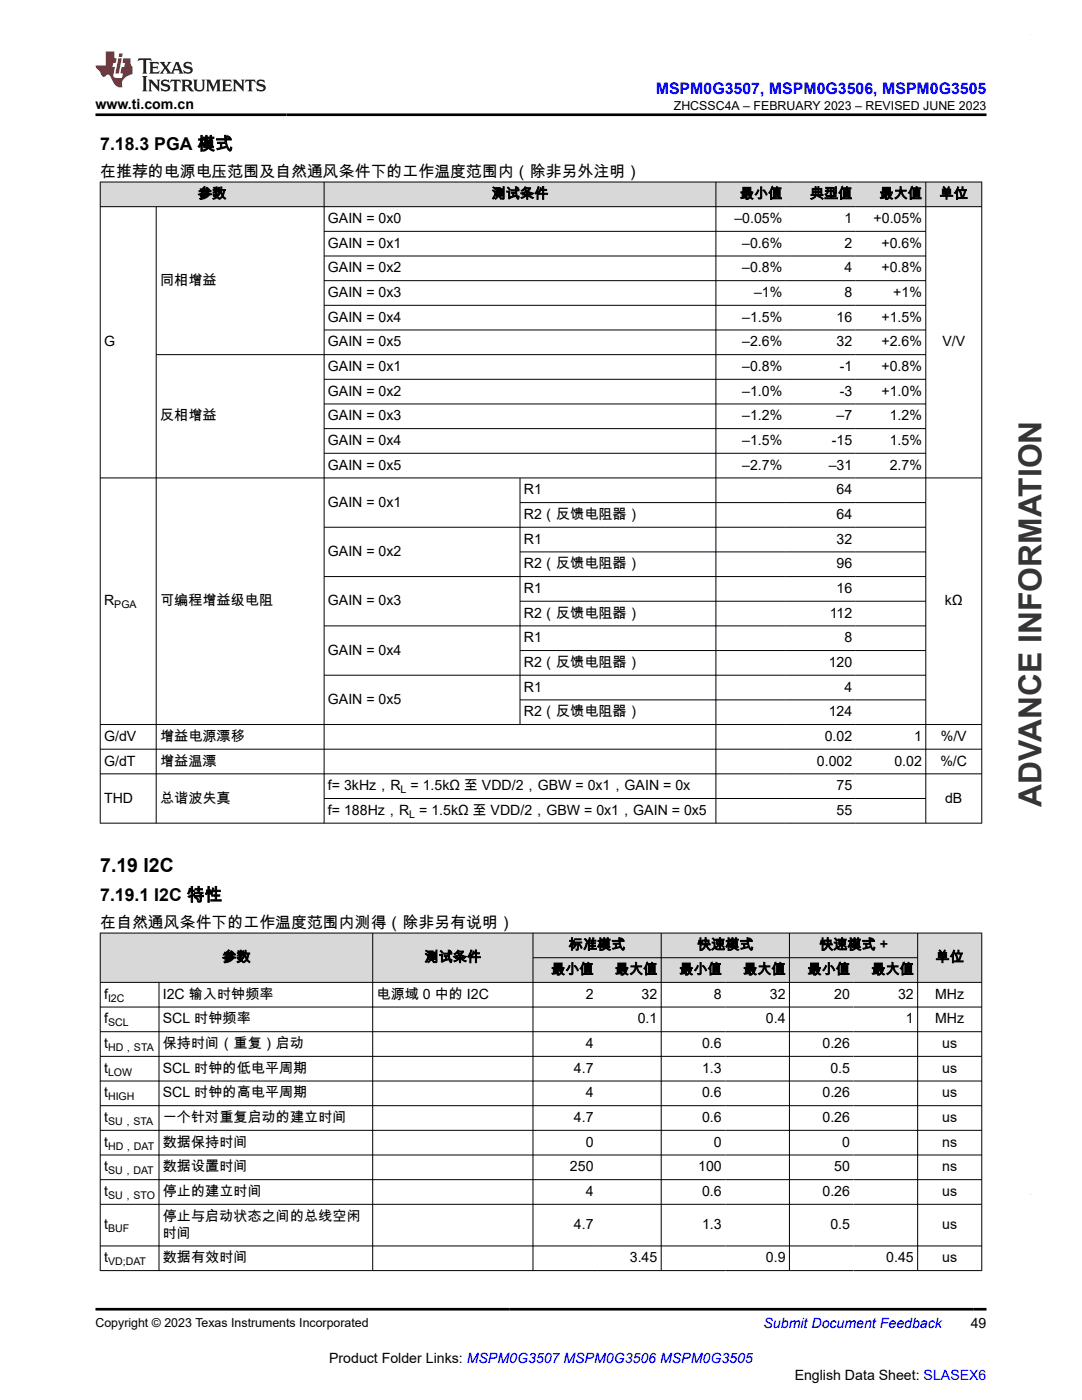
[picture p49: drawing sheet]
<svg xmlns="http://www.w3.org/2000/svg" width="216mm" height="279mm" viewBox="0 0 216 279" stroke-linecap="round" stroke-linejoin="round" font-family="sans-serif">
<defs><g id="words">
<text font-size="6.3" fill="#373435" x="207.8" y="161" transform="rotate(-90 207.8 161)">ADVANCE INFORMATION</text>
<text font-size="3.9" x="20" y="174.1">7.19 I2C</text>
<g font-size="3.5">
<text x="20" y="29.9">7.18.3 PGA 模式</text>
<text x="20" y="179.8">7.19.1 I2C 特性</text>
</g>
<text font-size="3.2" fill="#00f" x="130.9" y="18.7">MSPM0G3507, MSPM0G3506, MSPM0G3505</text>
<g font-size="3.2">
<text x="20" y="35.3">在推荐的电源电压范围及自然通风条件下的工作温度范围内（除非另外注明）</text>
<text x="20" y="185.2">在自然通风条件下的工作温度范围内测得（除非另有说明）</text>
</g>
<g font-size="2.8">
<text x="19" y="21.8">www.ti.com.cn</text>
<text x="39.5" y="39.6">参数</text>
<text x="98.1" y="39.6">测试条件</text>
<text x="147.6" y="39.6">最小值</text>
<text x="161.6" y="39.6">典型值</text>
<text x="175.5" y="39.6">最大值</text>
<text x="187.5" y="39.6">单位</text>
<text x="65.4" y="44.5">GAIN = 0x0</text>
<text x="146.5" y="44.5">–0.05%</text>
<text x="168.5" y="44.5">1</text>
<text x="174.3" y="44.5">+0.05%</text>
<text x="65.4" y="49.4">GAIN = 0x1</text>
<text x="148.1" y="49.4">–0.6%</text>
<text x="168.5" y="49.4">2</text>
<text x="175.9" y="49.4">+0.6%</text>
<text x="31.9" y="56.8">同相增益</text>
<text x="65.4" y="54.4">GAIN = 0x2</text>
<text x="65.4" y="59.3">GAIN = 0x3</text>
<text x="148.1" y="54.4">–0.8%</text>
<text x="150.5" y="59.3">–1%</text>
<text x="168.5" y="54.4">4</text>
<text x="168.5" y="59.3">8</text>
<text x="175.9" y="54.4">+0.8%</text>
<text x="178.2" y="59.3">+1%</text>
<text x="65.4" y="64.2">GAIN = 0x4</text>
<text x="148.1" y="64.2">–1.5%</text>
<text x="166.9" y="64.2">16</text>
<text x="175.9" y="64.2">+1.5%</text>
<text x="20.8" y="69.1">G</text>
<text x="65.4" y="69.1">GAIN = 0x5</text>
<text x="148.1" y="69.1">–2.6%</text>
<text x="166.9" y="69.1">32</text>
<text x="175.9" y="69.1">+2.6%</text>
<text x="188" y="69.1">V/V</text>
<text x="65.4" y="74">GAIN = 0x1</text>
<text x="148.1" y="74">–0.8%</text>
<text x="167.6" y="74">-1</text>
<text x="175.9" y="74">+0.8%</text>
<text x="31.9" y="83.9">反相增益</text>
<text x="65.4" y="79">GAIN = 0x2</text>
<text x="65.4" y="83.9">GAIN = 0x3</text>
<text x="148.1" y="79">–1.0%</text>
<text x="148.1" y="83.9">–1.2%</text>
<text x="166.9" y="83.9">–7</text>
<text x="167.6" y="79">-3</text>
<text x="175.9" y="79">+1.0%</text>
<text x="177.5" y="83.9">1.2%</text>
<text x="65.4" y="88.8">GAIN = 0x4</text>
<text x="148.1" y="88.8">–1.5%</text>
<text x="166" y="88.8">-15</text>
<text x="177.5" y="88.8">1.5%</text>
<text x="65.4" y="93.7">GAIN = 0x5</text>
<text x="148.1" y="93.7">–2.7%</text>
<text x="165.4" y="93.7">–31</text>
<text x="177.5" y="93.7">2.7%</text>
<text x="65.4" y="101.1">GAIN = 0x1</text>
<text x="104.5" y="98.7">R1</text>
<text x="166.9" y="98.7">64</text>
<text x="104.5" y="103.6">R2（反馈电阻器）</text>
<text x="166.9" y="103.6">64</text>
<text x="65.4" y="111">GAIN = 0x2</text>
<text x="104.5" y="108.5">R1</text>
<text x="104.5" y="113.4">R2（反馈电阻器）</text>
<text x="166.9" y="108.5">32</text>
<text x="166.9" y="113.4">96</text>
<text x="104.5" y="118.3">R1</text>
<text x="166.9" y="118.3">16</text>
<text x="20.8" y="120.8">R</text>
<text x="31.9" y="120.8">可编程增益级电阻</text>
<text x="65.4" y="120.8">GAIN = 0x3</text>
<text x="104.5" y="123.3">R2（反馈电阻器）</text>
<text x="165.6" y="123.3">112</text>
<text x="188.5" y="120.8">kΩ</text>
<text x="65.4" y="130.6">GAIN = 0x4</text>
<text x="104.5" y="128.2">R1</text>
<text x="168.5" y="128.2">8</text>
<text x="104.5" y="133.1">R2（反馈电阻器）</text>
<text x="165.4" y="133.1">120</text>
<text x="65.4" y="140.5">GAIN = 0x5</text>
<text x="104.5" y="138">R1</text>
<text x="104.5" y="142.9">R2（反馈电阻器）</text>
<text x="165.4" y="142.9">124</text>
<text x="168.5" y="138">4</text>
<text x="20.8" y="147.9">G/dV</text>
<text x="31.9" y="147.9">增益电源漂移</text>
<text x="164.6" y="147.9">0.02</text>
<text x="182.4" y="147.9">1</text>
<text x="187.7" y="147.9">%/V</text>
<text x="20.8" y="152.8">G/dT</text>
<text x="31.9" y="152.8">增益温漂</text>
<text x="163" y="152.8">0.002</text>
<text x="178.5" y="152.8">0.02</text>
<text x="187.6" y="152.8">%/C</text>
<text x="20.8" y="160.2">THD</text>
<text x="31.9" y="160.2">总谐波失真</text>
<text x="65.4" y="157.7">f= 3kHz，R = 1.5kΩ 至 VDD/2，GBW = 0x1，GAIN = 0x</text>
<text x="166.9" y="157.7">75</text>
<text x="188.6" y="160.2">dB</text>
<text x="65.4" y="162.6">f= 188Hz，R = 1.5kΩ 至 VDD/2，GBW = 0x1，GAIN = 0x5</text>
<text x="166.9" y="162.6">55</text>
<text x="44.4" y="191.9">参数</text>
<text x="84.7" y="191.9">测试条件</text>
<text x="113.5" y="189.5">标准模式</text>
<text x="139.1" y="189.5">快速模式</text>
<text x="163.5" y="189.5">快速模式 +</text>
<text x="186.7" y="191.9">单位</text>
<text x="110" y="194.4">最小值</text>
<text x="122.7" y="194.4">最大值</text>
<text x="135.6" y="194.4">最小值</text>
<text x="148.3" y="194.4">最大值</text>
<text x="161.1" y="194.4">最小值</text>
<text x="173.9" y="194.4">最大值</text>
<text x="20.8" y="199.3">f</text>
<text x="32.5" y="199.3">I2C 输入时钟频率</text>
<text x="75.1" y="199.3">电源域 0 中的 I2C</text>
<text x="116.9" y="199.3">2</text>
<text x="128" y="199.3">32</text>
<text x="142.5" y="199.3">8</text>
<text x="153.6" y="199.3">32</text>
<text x="166.5" y="199.3">20</text>
<text x="179.2" y="199.3">32</text>
<text x="186.6" y="199.3">MHz</text>
<text x="20.8" y="204.3">f</text>
<text x="20.8" y="209.2">t</text>
<text x="32.5" y="204.3">SCL 时钟频率</text>
<text x="32.5" y="209.2">保持时间（重复）启动</text>
<text x="116.9" y="209.2">4</text>
<text x="127.2" y="204.3">0.1</text>
<text x="140.1" y="209.2">0.6</text>
<text x="152.8" y="204.3">0.4</text>
<text x="164.1" y="209.2">0.26</text>
<text x="180.8" y="204.3">1</text>
<text x="186.6" y="204.3">MHz</text>
<text x="188" y="209.2">us</text>
<text x="20.8" y="214.1">t</text>
<text x="32.5" y="214.1">SCL 时钟的低电平周期</text>
<text x="114.5" y="214.1">4.7</text>
<text x="140.1" y="214.1">1.3</text>
<text x="165.7" y="214.1">0.5</text>
<text x="188" y="214.1">us</text>
<text x="20.8" y="219">t</text>
<text x="32.5" y="219">SCL 时钟的高电平周期</text>
<text x="116.9" y="219">4</text>
<text x="140.1" y="219">0.6</text>
<text x="164.1" y="219">0.26</text>
<text x="188" y="219">us</text>
<text x="20.8" y="223.9">t</text>
<text x="32.5" y="223.9">一个针对重复启动的建立时间</text>
<text x="114.5" y="223.9">4.7</text>
<text x="140.1" y="223.9">0.6</text>
<text x="164.1" y="223.9">0.26</text>
<text x="188" y="223.9">us</text>
<text x="20.8" y="228.9">t</text>
<text x="20.8" y="233.8">t</text>
<text x="32.5" y="228.9">数据保持时间</text>
<text x="32.5" y="233.8">数据设置时间</text>
<text x="113.7" y="233.8">250</text>
<text x="116.9" y="228.9">0</text>
<text x="139.3" y="233.8">100</text>
<text x="142.5" y="228.9">0</text>
<text x="166.5" y="233.8">50</text>
<text x="168" y="228.9">0</text>
<text x="188" y="228.9">ns</text>
<text x="188" y="233.8">ns</text>
<text x="20.8" y="238.7">t</text>
<text x="32.5" y="238.7">停止的建立时间</text>
<text x="116.9" y="238.7">4</text>
<text x="140.1" y="238.7">0.6</text>
<text x="164.1" y="238.7">0.26</text>
<text x="188" y="238.7">us</text>
<text x="20.8" y="245.3">t</text>
<text x="32.5" y="243.6">停止与启动状态之间的总线空闲</text>
<text x="114.5" y="245.3">4.7</text>
<text x="140.1" y="245.3">1.3</text>
<text x="165.7" y="245.3">0.5</text>
<text x="188" y="245.3">us</text>
<text x="20.8" y="251.9">t</text>
<text x="32.5" y="247">时间</text>
<text x="32.5" y="251.9">数据有效时间</text>
<text x="125.7" y="251.9">3.45</text>
<text x="152.8" y="251.9">0.9</text>
<text x="176.8" y="251.9">0.45</text>
<text x="188" y="251.9">us</text>
<text x="193.7" y="265.1">49</text>
<text x="65.7" y="272">Product Folder Links: MSPM0G3507 MSPM0G3506 MSPM0G3505</text>
<text x="158.6" y="275.3">English Data Sheet: SLASEX6</text>
</g>
<text font-size="2.8" fill="#00f" x="152.4" y="265.1">Submit Document Feedback</text>
<g font-size="2.5">
<text x="134.4" y="21.9">ZHCSSC4A – FEBRUARY 2023 – REVISED JUNE 2023</text>
<text x="19" y="264.8">Copyright © 2023 Texas Instruments Incorporated</text>
</g>
<g font-size="2.1">
<text x="22.8" y="121.4">PGA</text>
<text x="79.9" y="158.3">L</text>
<text x="81.7" y="163.2">L</text>
<text x="21.6" y="199.9">I2C</text>
<text x="21.6" y="204.8">SCL</text>
<text x="21.6" y="209.7">HD，STA</text>
<text x="21.6" y="214.7">LOW</text>
<text x="21.6" y="219.6">HIGH</text>
<text x="21.6" y="224.5">SU，STA</text>
<text x="21.6" y="229.4">HD，DAT</text>
<text x="21.6" y="234.3">SU，DAT</text>
<text x="21.6" y="239.3">SU，STO</text>
<text x="21.6" y="245.9">BUF</text>
<text x="21.6" y="252.5">VD;DAT</text>
</g>
</g></defs>
<g fill="#d8d8d8">
<path d="M20 36.3h175.9v4.9h-175.9z" fill-rule="evenodd"/>
<path d="M20.1 36.4h44.5v4.8h-44.5z" fill-rule="evenodd"/>
<path d="M64.7 36.4h78.1v4.8h-78.1z" fill-rule="evenodd"/>
<path d="M142.9 36.4h13.9v4.8h-13.9z" fill-rule="evenodd"/>
<path d="M156.8 36.4h14v4.8h-14z" fill-rule="evenodd"/>
<path d="M170.8 36.4h13.9v4.8h-13.9z" fill-rule="evenodd"/>
<path d="M184.8 36.4h11v4.8h-11z" fill-rule="evenodd"/>
</g>
<g fill="none" stroke="#000" stroke-width=".2">
<path d="M19.9 36.3h176.1M20 36.3v128M64.7 36.3v128M142.9 36.3v128M184.7 36.3v128M195.9 36.3v128M19.9 41.2h176.1M31.2 41.2v123.1M64.7 46.2h120.1M64.7 51.1h120.1M64.7 56h120.1M31.2 70.8h153.6"/>
<path d="M64.7 60.9h120.1M64.7 65.9h120.1M64.7 75.7h120.1M19.9 95.4h176.1M64.7 80.6h120.1M64.7 85.5h120.1M64.7 90.5h120.1M103.8 95.4v49.3M64.7 105.2h120.1M64.7 115.1h120.1M103.8 100.3h81M103.8 110.1h81"/>
<path d="M103.8 120h81M64.7 124.9h120.1M103.8 129.8h81M103.8 139.7h81M184.8 134.8h-120.1M19.9 144.6h176.1M19.9 149.5h176.1M19.9 154.4h176.1M64.7 159.4h120.1M19.9 164.3h176.1"/>
</g>
<g fill="#d8d8d8">
<path d="M20 186.2h175.9v4.9h-175.9z" fill-rule="evenodd"/>
<path d="M20.1 186.3h54.2v9.7h-54.2z" fill-rule="evenodd"/>
<path d="M74.4 186.3h31.9v9.7h-31.9z" fill-rule="evenodd"/>
<path d="M106.4 186.3h25.5v4.8h-25.5z" fill-rule="evenodd"/>
<path d="M132 186.3h25.5v4.8h-25.5z" fill-rule="evenodd"/>
<path d="M157.6 186.3h25.4v4.8h-25.4z" fill-rule="evenodd"/>
<path d="M183.2 186.3h12.6v9.7h-12.6z" fill-rule="evenodd"/>
<path d="M106.4 191.2h12.7v4.8h-12.7z" fill-rule="evenodd"/>
<path d="M119.1 191.2h12.8v4.8h-12.8z" fill-rule="evenodd"/>
<path d="M132 191.2h12.7v4.8h-12.7z" fill-rule="evenodd"/>
<path d="M144.7 191.2h12.8v4.8h-12.8z" fill-rule="evenodd"/>
<path d="M157.6 191.2h12.7v4.8h-12.7z" fill-rule="evenodd"/>
<path d="M170.3 191.2h12.7v4.8h-12.7z" fill-rule="evenodd"/>
</g>
<g fill="none" stroke="#000" stroke-width=".2">
<path d="M19.9 186.2h176.1M19.9 196.1h176.1M20 186.2v67.4M31.7 196.1v57.5M74.4 186.2v67.4M106.4 186.2v67.4M106.4 191.1h76.8M131.9 186.2v67.4M157.5 186.2v67.4M183.1 186.2v67.4M195.9 186.2v67.4M19.9 201h176.1"/>
<path d="M19.9 205.9h176.1M19.9 210.8h176.1M19.9 215.7h176.1M19.9 220.7h176.1M19.9 225.6h176.1M19.9 230.5h176.1M19.9 235.4h176.1M19.9 240.3h176.1M19.9 248.7h176.1M19.9 253.6h176.1"/>
</g>
<path d="M27.7 11.6l-.2 .6 .5-.2h.6v.1v2.2l-.2 .4h1l-.2-.4v-2.2v-.1h.5l.5 .2-.1-.6zM29.8 12.4l.2 .3v1.6l-.2 .4h1.9l.1-.6a1.08 1.08 0 0 1-1.3 .2v-.7h.6l.4 .2v-.7l-.4 .2h-.6v-.5l.2-.2a1 1 0 0 1 1 .3l-.1-.5zM31.8 12.4l1 1.1-1 1.2h.9l-.2-.2 .4-.8 .5 .8-.2 .2h1.6l-.2-.2 .1-.5h1l.1 .5-.1 .2h.9l-.2-.4-.8-1.9h-.5l-1 2.1-.8-1.1 .9-1h-.8l.2 .2-.5 .6-.3-.6 .1-.2zM35.2 12.8l.4 1h-.8zM36.8 12.5a.65 .65 0 0 0-.2 .7 .65 .65 0 0 0 .6 .5l.7 .1 .1 .3a.79 .79 0 0 1-.7 .4 .79 .79 0 0 1-.7-.5l.1 .7 .2-.1a.93 .93 0 0 0 1.1 0 .93 .93 0 0 0 .4-.9 1.46 1.46 0 0 0-1.2-.6l-.1-.3a1.09 1.09 0 0 1 1.2 .2l-.2-.6-.1 .1-.6-.2zM28.4 15.2l.2 .4v2.2l-.2 .4h1l-.2-.4v-2.2l.2-.4zM29.6 15.9l.2 .4v1.5l-.2 .4h.8l-.3-.4v-1.3l1.7 1.8v-2l.2-.4h-.8l.2 .2 .1 1.1-1.2-1.3zM32.3 16a.65 .65 0 0 0-.2 .8 .65 .65 0 0 0 .7 .4l.6 .2 .1 .2a.79 .79 0 0 1-.7 .4 .79 .79 0 0 1-.7-.5l.1 .7 .2-.1a.93 .93 0 0 0 1.1 .1 .93 .93 0 0 0 .4-1 1.46 1.46 0 0 0-1.2-.5l-.1-.4a1.09 1.09 0 0 1 1.2 .2l-.2-.6-.1 .1-.6-.1zM34.1 15.9l-.1 .6a.63 .63 0 0 1 .7-.3l.1 1.6-.3 .4h1l-.2-.4v-1.6a.66 .66 0 0 1 .8 .3l-.1-.6zM36.2 15.9l.2 .4v1.5l-.2 .4h.9l-.2-.2v-.7h.5l.1 .2a.79 .79 0 0 0 1.2 .6l-1-.9a.61 .61 0 0 0 .6-.6 .61 .61 0 0 0-.5-.7zM36.9 16.2h.2a.47 .47 0 0 1 .5 .1 .47 .47 0 0 1 .1 .5l-.2 .1-.6 .1zM38.5 15.9l.2 .2a2.27 2.27 0 0 0 .4 2 1.04 1.04 0 0 0 1.7-.7v-1.3l.2-.2h-.8l.2 .4v1.1a.6 .6 0 0 1-.6 .6 .6 .6 0 0 1-.6-.6v-1.1l.3-.4zM41.1 15.9l.2 .4v1.5l-.2 .4h.7l-.2-.4v-1.4l.9 1.9 .8-1.9v1.4l-.2 .4h1l-.3-.4v-1.5l.3-.4h-.8l-.7 1.5-.7-1.5zM44.3 15.9l.2 .4v1.5l-.2 .4h1.9l.1-.6a1.09 1.09 0 0 1-1.3 .2v-.7h.6l.4 .2v-.6l-.4 .2h-.6v-.6l.2-.1a1.01 1.01 0 0 1 1 .3l-.1-.6zM46.4 15.9l.3 .4v1.5l-.3 .4h.8l-.2-.4v-1.3l1.6 1.8v-2l.2-.4h-.7l.2 .2v1.1l-1.2-1.3zM49 15.9l-.1 .6a.63 .63 0 0 1 .8-.3v1.6l-.3 .4h1l-.2-.4v-1.6a.66 .66 0 0 1 .8 .3l-.1-.6zM51.4 16a.65 .65 0 0 0-.2 .8 .65 .65 0 0 0 .6 .4l.6 .2 .2 .2a.79 .79 0 0 1-.8 .4 .79 .79 0 0 1-.6-.5l.1 .7 .2-.1a.93 .93 0 0 0 1 .1 .93 .93 0 0 0 .5-1 1.46 1.46 0 0 0-1.3-.5l-.1-.4a1.09 1.09 0 0 1 1.3 .2l-.2-.6-.2 .1-.5-.1z" fill="#231f20"/>
<path d="M21.1 10.3v2.7h-2.1l.1 .4 .9 1a.95 .95 0 0 0 .9 .9 .59 .59 0 0 1 .6-.4 .59 .59 0 0 1 .5 .3l.4 .8a1.59 1.59 0 0 0 2.1 1.4 1.61 1.61 0 0 1 1-2.3l1-.3-.1-1.5a1.59 1.59 0 0 1-.4-1.7h-1.4l-.2 .9h.5l-.1 .9h-.5l-.2 .9v.3l.4 .1-.2 .9h-.6a.73 .73 0 0 1-1.1-.7l.3-1.5h-.5l.2-.9h.5l.2-.9h-.5v-1.3zM23.6 11.6l-.6 3.1h.7l.6-3.1zM23.8 10.7l-.1 .6h.7l.1-.6z" fill="#ed1c24"/>
<path d="M19 22.9h177.8M19 261.3h177.8" fill="none" stroke="#000" stroke-width=".53"/>
<path d="M205.6 6.9h.1" fill="none" stroke="#373435" stroke-width=".2"/>
<use href="#words"/>
</svg>
